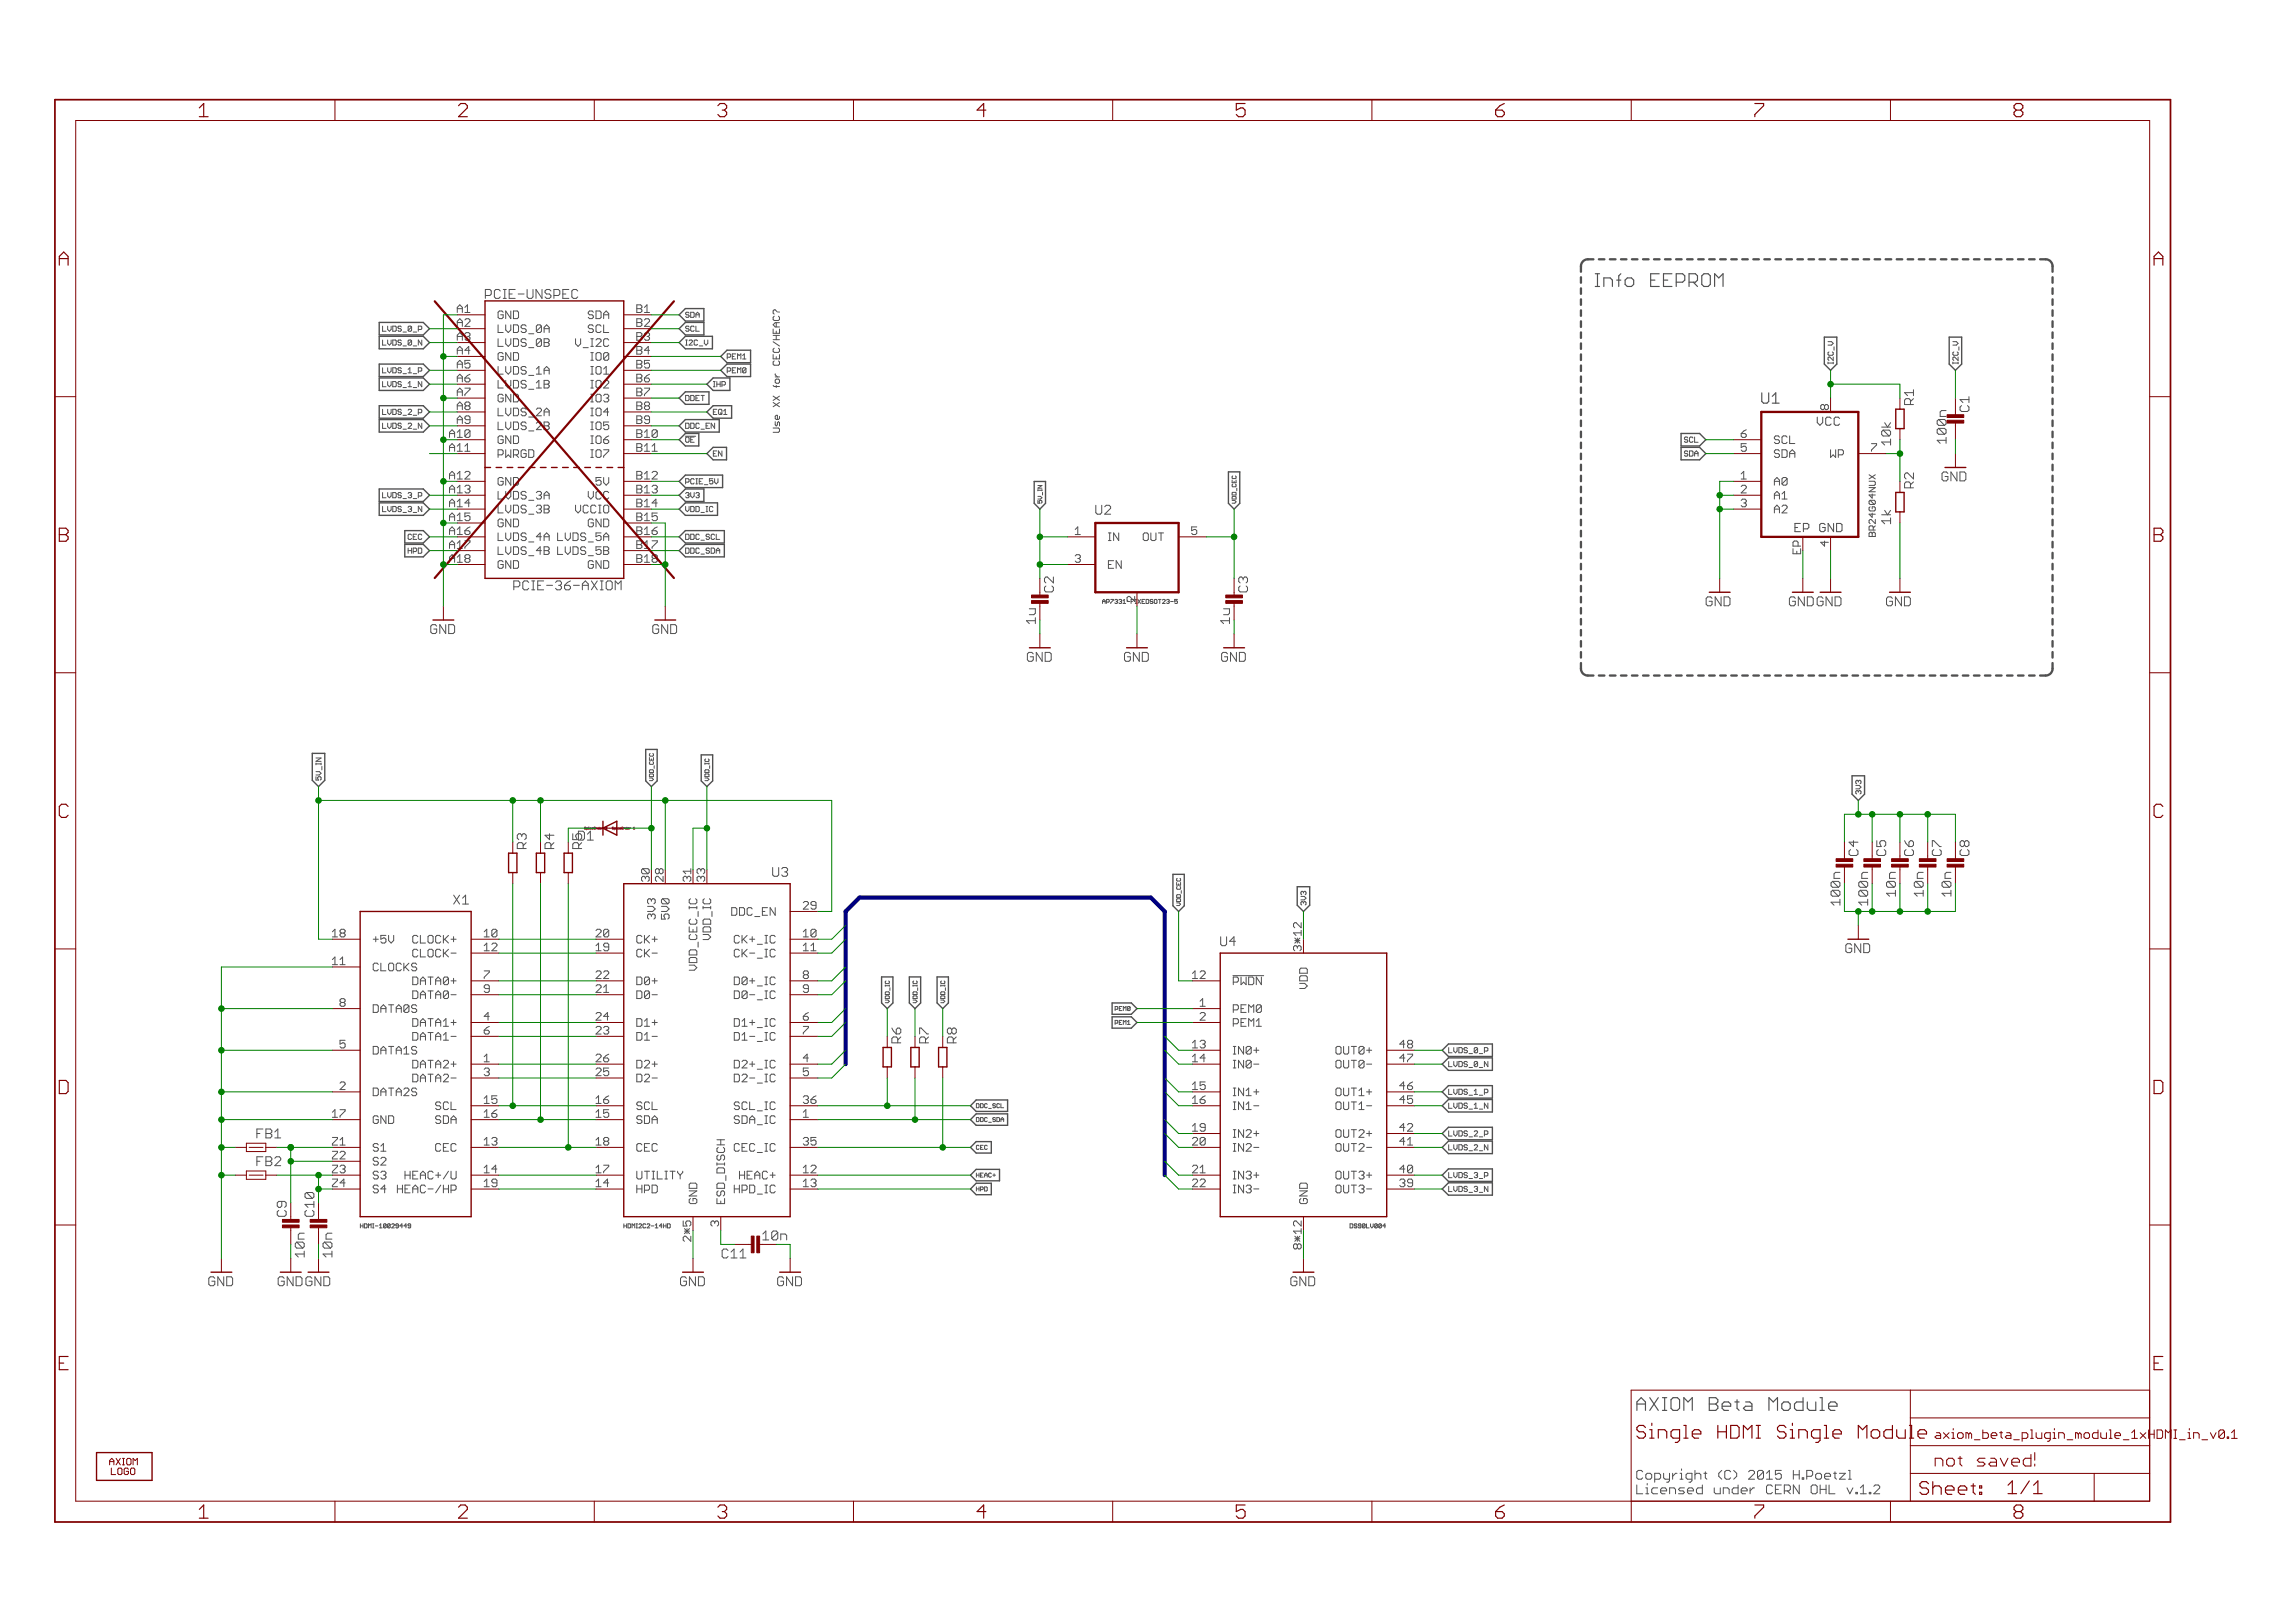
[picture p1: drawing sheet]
<svg xmlns="http://www.w3.org/2000/svg" width="420mm" height="297mm" viewBox="0 0 420 297" stroke-linecap="round" stroke-linejoin="round" font-family="sans-serif">
<defs><g id="words">
<g font-size="3.7" fill="#800000">
<text x="36.2" y="21.4">1</text>
<text x="83.7" y="21.4">2</text>
<text x="131.1" y="21.4">3</text>
<text x="178.6" y="21.4">4</text>
<text x="226" y="21.4">5</text>
<text x="273.5" y="21.4">6</text>
<text x="321" y="21.4">7</text>
<text x="368.4" y="21.4">8</text>
<text x="10.6" y="48.6">A</text>
<text x="394.1" y="48.6">A</text>
<text x="10.6" y="99.2">B</text>
<text x="394.1" y="99.2">B</text>
<text x="10.6" y="149.7">C</text>
<text x="394.1" y="149.7">C</text>
<text x="10.6" y="200.2">D</text>
<text x="394.1" y="200.2">D</text>
<text x="10.6" y="250.8">E</text>
<text x="394.1" y="250.8">E</text>
<text x="36.2" y="277.9">1</text>
<text x="83.7" y="277.9">2</text>
<text x="131.1" y="277.9">3</text>
<text x="178.6" y="277.9">4</text>
<text x="226" y="277.9">5</text>
<text x="273.5" y="277.9">6</text>
<text x="321" y="277.9">7</text>
<text x="368.4" y="277.9">8</text>
</g>
<g font-size="3.6" fill="#505050">
<text x="291.7" y="52.5">Info EEPROM</text>
<text x="299.3" y="258.2">AXIOM Beta Module</text>
</g>
<g font-size="3.6" fill="#800000">
<text x="299.3" y="263.3">Single HDMI Single Module</text>
<text x="367.2" y="273.5">1/1</text>
</g>
<text font-size="3.2" fill="#800000" x="353.9" y="268.4">not saved!</text>
<text font-size="2.9" fill="#505050" x="322.2" y="73.9">U1</text>
<g font-size="2.5" fill="#505050">
<text x="88.5" y="54.7">PCIE-UNSPEC</text>
<text x="350.1" y="74.1" transform="rotate(-90 350.1 74.1)">R1</text>
<text x="345.9" y="81.5" transform="rotate(-90 345.9 81.5)">10k</text>
<text x="356.1" y="80.9" transform="rotate(-90 356.1 80.9)">100n</text>
<text x="350.1" y="89.4" transform="rotate(-90 350.1 89.4)">R2</text>
<text x="200.2" y="94.2">U2</text>
<text x="345.9" y="95.9" transform="rotate(-90 345.9 95.9)">1k</text>
<text x="94.4" y="108">PCIE-36-AXIOM</text>
<text x="189.3" y="113.9" transform="rotate(-90 189.3 113.9)">1u</text>
<text x="224.9" y="113.9" transform="rotate(-90 224.9 113.9)">1u</text>
<text x="96.1" y="155.4" transform="rotate(-90 96.1 155.4)">R3</text>
<text x="101.2" y="155.4" transform="rotate(-90 101.2 155.4)">R4</text>
<text x="105.8" y="153.8">D1</text>
<text x="106.3" y="155.4" transform="rotate(-90 106.3 155.4)">R5</text>
<text x="141.4" y="160.5">U3</text>
<text x="82.9" y="165.5">X1</text>
<text x="336.6" y="165.2" transform="rotate(-90 336.6 165.2)">100n</text>
<text x="341.7" y="165.2" transform="rotate(-90 341.7 165.2)">100n</text>
<text x="346.8" y="163.7" transform="rotate(-90 346.8 163.7)">10n</text>
<text x="351.9" y="163.7" transform="rotate(-90 351.9 163.7)">10n</text>
<text x="356.9" y="163.7" transform="rotate(-90 356.9 163.7)">10n</text>
<text x="223.1" y="173.2">U4</text>
<text x="164.7" y="190.9" transform="rotate(-90 164.7 190.9)">R6</text>
<text x="169.8" y="190.9" transform="rotate(-90 169.8 190.9)">R7</text>
<text x="174.8" y="190.9" transform="rotate(-90 174.8 190.9)">R8</text>
<text x="46.9" y="208.3">FB1</text>
<text x="46.9" y="213.4">FB2</text>
<text x="52.2" y="222.7" transform="rotate(-90 52.2 222.7)">C9</text>
<text x="57.3" y="222.7" transform="rotate(-90 57.3 222.7)">C10</text>
<text x="299.3" y="270.8">Copyright (C) 2015 H.Poetzl</text>
<text x="299.3" y="273.5">Licensed under CERN OHL v.1.2</text>
</g>
<g font-size="2.5" fill="#800000">
<text x="360.2" y="75.4" transform="rotate(-90 360.2 75.4)">C1</text>
<text x="355.2" y="88.1">GND</text>
<text x="192.6" y="108.4" transform="rotate(-90 192.6 108.4)">C2</text>
<text x="228.2" y="108.4" transform="rotate(-90 228.2 108.4)">C3</text>
<text x="312" y="110.9">GND</text>
<text x="327.2" y="110.9">GND GND</text>
<text x="345" y="110.9">GND</text>
<text x="78.9" y="116">GND</text>
<text x="119.5" y="116">GND</text>
<text x="188.1" y="121.1">GND</text>
<text x="205.9" y="121.1">GND</text>
<text x="223.7" y="121.1">GND</text>
<text x="339.9" y="156.7" transform="rotate(-90 339.9 156.7)">C4</text>
<text x="345" y="156.7" transform="rotate(-90 345 156.7)">C5</text>
<text x="350.1" y="156.7" transform="rotate(-90 350.1 156.7)">C6</text>
<text x="355.2" y="156.7" transform="rotate(-90 355.2 156.7)">C7</text>
<text x="360.2" y="156.7" transform="rotate(-90 360.2 156.7)">C8</text>
<text x="338" y="174.4">GND</text>
<text x="139.3" y="227">10n</text>
<text x="38.3" y="235.4">GND</text>
<text x="51" y="235.4">GND GND</text>
<text x="124.6" y="235.4">GND</text>
<text x="142.4" y="235.4">GND</text>
<text x="236.4" y="235.4">GND</text>
</g>
<g font-size="2.5" fill="#008000">
<text x="55.5" y="229.7" transform="rotate(-90 55.5 229.7)">10n</text>
<text x="60.6" y="229.7" transform="rotate(-90 60.6 229.7)">10n</text>
<text x="132.2" y="230.3">C11</text>
</g>
<g font-size="2.3" fill="#505050">
<text x="332.3" y="77.9">VCC</text>
<text x="328.4" y="97.4">EP</text>
<text x="333.1" y="97.4">GND</text>
</g>
<g font-size="2.3" fill="#800000">
<text x="353.9" y="263.3">axiom_beta_plugin_module_1xH</text>
<text x="393.6" y="263.3">DMI</text>
<text x="397.9" y="263.3">_in_v0.1</text>
</g>
<g font-size="2.1" fill="#505050">
<text x="83.6" y="57.3">A1</text>
<text x="83.6" y="59.8">A2</text>
<text x="90.8" y="58.4">GND</text>
<text x="107.7" y="58.4">SDA</text>
<text x="116.2" y="57.3">B1</text>
<text x="116.2" y="59.8">B2</text>
<text x="83.6" y="62.3">A3</text>
<text x="83.6" y="64.9">A4</text>
<text x="90.8" y="60.9">LVDS_0A</text>
<text x="90.8" y="63.5">LVDS_0B</text>
<text x="90.8" y="66">GND</text>
<text x="105.1" y="63.5">V_I2C</text>
<text x="107.7" y="60.9">SCL</text>
<text x="107.7" y="66">IO0</text>
<text x="116.2" y="62.3">B3</text>
<text x="116.2" y="64.9">B4</text>
<text x="83.6" y="67.4">A5</text>
<text x="83.6" y="70">A6</text>
<text x="90.8" y="68.5">LVDS_1A</text>
<text x="90.8" y="71.1">LVDS_1B</text>
<text x="107.7" y="68.5">IO1</text>
<text x="107.7" y="71.1">IO2</text>
<text x="116.2" y="67.4">B5</text>
<text x="116.2" y="70">B6</text>
<text x="83.6" y="72.5">A7</text>
<text x="83.6" y="75">A8</text>
<text x="83.6" y="77.6">A9</text>
<text x="90.8" y="73.6">GND</text>
<text x="90.8" y="76.2">LVDS_2A</text>
<text x="107.7" y="73.6">IO3</text>
<text x="107.7" y="76.2">IO4</text>
<text x="116.2" y="72.5">B7</text>
<text x="116.2" y="75">B8</text>
<text x="116.2" y="77.6">B9</text>
<text x="334.5" y="75" transform="rotate(-90 334.5 75)">8</text>
<text x="82.3" y="80.1">A10</text>
<text x="82.3" y="82.7">A11</text>
<text x="90.8" y="78.7">LVDS_2B</text>
<text x="90.8" y="81.2">GND</text>
<text x="90.8" y="83.8">PWRGD</text>
<text x="107.7" y="78.7">IO5</text>
<text x="107.7" y="81.2">IO6</text>
<text x="107.7" y="83.8">IO7</text>
<text x="116.2" y="80.1">B10</text>
<text x="116.2" y="82.7">B11</text>
<text x="318.5" y="80.1">6</text>
<text x="318.5" y="82.7">5</text>
<text x="324.5" y="81.2">SCL</text>
<text x="324.5" y="83.8">SDA</text>
<text x="335" y="83.8">WP</text>
<text x="342.3" y="82.7">7</text>
<text x="82.3" y="87.7">A12</text>
<text x="90.8" y="88.8">GND</text>
<text x="109" y="88.8">5V</text>
<text x="116.2" y="87.7">B12</text>
<text x="318.5" y="87.7">1</text>
<text x="324.5" y="88.8">A0</text>
<text x="82.3" y="90.3">A13</text>
<text x="82.3" y="92.8">A14</text>
<text x="82.3" y="95.4">A15</text>
<text x="90.8" y="91.4">LVDS_3A</text>
<text x="90.8" y="93.9">LVDS_3B</text>
<text x="105.1" y="93.9">VCCIO</text>
<text x="107.7" y="91.4">VCC</text>
<text x="116.2" y="90.3">B13</text>
<text x="116.2" y="92.8">B14</text>
<text x="116.2" y="95.4">B15</text>
<text x="318.5" y="90.3">2</text>
<text x="318.5" y="92.8">3</text>
<text x="324.5" y="91.4">A1</text>
<text x="324.5" y="93.9">A2</text>
<text x="82.3" y="97.9">A16</text>
<text x="82.3" y="100.4">A17</text>
<text x="90.8" y="96.5">GND</text>
<text x="90.8" y="99">LVDS_4A</text>
<text x="90.8" y="101.5">LVDS_4B</text>
<text x="102.5" y="99">LVDS_5A</text>
<text x="102.5" y="101.5">LVDS_5B</text>
<text x="107.7" y="96.5">GND</text>
<text x="116.2" y="97.9">B16</text>
<text x="116.2" y="100.4">B17</text>
<text x="196.6" y="97.9">1</text>
<text x="202.6" y="99">IN</text>
<text x="209.3" y="99">OUT</text>
<text x="217.8" y="97.9">5</text>
<text x="334.5" y="99.9" transform="rotate(-90 334.5 99.9)">4</text>
<text x="82.3" y="103">A18</text>
<text x="90.8" y="104.1">GND</text>
<text x="107.7" y="104.1">GND</text>
<text x="116.2" y="103">B18</text>
<text x="196.6" y="103">3</text>
<text x="202.6" y="104.1">EN</text>
<text x="207.5" y="110.1" transform="rotate(-90 207.5 110.1)">2</text>
<text x="126.2" y="161.4" transform="rotate(-90 126.2 161.4)">31</text>
<text x="119.7" y="167.9" transform="rotate(-90 119.7 167.9)">3V3</text>
<text x="122.3" y="167.9" transform="rotate(-90 122.3 167.9)">5V0</text>
<text x="134.3" y="167.6">DDC_EN</text>
<text x="146.7" y="166.5">29</text>
<text x="60.7" y="171.5">18</text>
<text x="68" y="172.7">+5V</text>
<text x="75.9" y="172.7">CLOCK+</text>
<text x="88.3" y="171.5">10</text>
<text x="109" y="171.5">20</text>
<text x="116.2" y="172.7">CK+</text>
<text x="129.9" y="171.8" transform="rotate(-90 129.9 171.8)">VDD_IC</text>
<text x="134.3" y="172.7">CK+_IC</text>
<text x="146.7" y="171.5">10</text>
<text x="60.7" y="176.6">11</text>
<text x="68" y="177.7">CLOCKS</text>
<text x="75.9" y="175.2">CLOCK-</text>
<text x="88.3" y="179.2">7</text>
<text x="88.3" y="174.1">12</text>
<text x="109" y="179.2">22</text>
<text x="109" y="174.1">19</text>
<text x="116.2" y="175.2">CK-</text>
<text x="127.3" y="177" transform="rotate(-90 127.3 177)">VDD_CEC_IC</text>
<text x="134.3" y="175.2">CK-_IC</text>
<text x="146.7" y="179.2">8</text>
<text x="146.7" y="174.1">11</text>
<text x="218.2" y="179.2">12</text>
<text x="62" y="184.2">8</text>
<text x="68" y="185.4">DATA0S</text>
<text x="75.9" y="180.3">DATA0+</text>
<text x="75.9" y="182.8">DATA0-</text>
<text x="88.3" y="181.7">9</text>
<text x="109" y="181.7">21</text>
<text x="116.2" y="180.3">D0+</text>
<text x="116.2" y="182.8">D0-</text>
<text x="134.3" y="180.3">D0+_IC</text>
<text x="134.3" y="182.8">D0-_IC</text>
<text x="146.7" y="181.7">9</text>
<text x="219.5" y="184.2">1</text>
<text x="225.4" y="180.3">PWDN</text>
<text x="225.4" y="185.4">PEM0</text>
<text x="239.1" y="180.6" transform="rotate(-90 239.1 180.6)">VDD</text>
<text x="62" y="191.9">5</text>
<text x="75.9" y="187.9">DATA1+</text>
<text x="75.9" y="190.4">DATA1-</text>
<text x="88.3" y="186.8">4</text>
<text x="88.3" y="189.3">6</text>
<text x="109" y="186.8">24</text>
<text x="109" y="189.3">23</text>
<text x="116.2" y="187.9">D1+</text>
<text x="116.2" y="190.4">D1-</text>
<text x="134.3" y="187.9">D1+_IC</text>
<text x="134.3" y="190.4">D1-_IC</text>
<text x="146.7" y="186.8">6</text>
<text x="146.7" y="189.3">7</text>
<text x="218.2" y="191.9">13</text>
<text x="219.5" y="186.8">2</text>
<text x="225.4" y="187.9">PEM1</text>
<text x="255.9" y="191.9">48</text>
<text x="68" y="193">DATA1S</text>
<text x="75.9" y="195.5">DATA2+</text>
<text x="88.3" y="194.4">1</text>
<text x="88.3" y="196.9">3</text>
<text x="109" y="194.4">26</text>
<text x="109" y="196.9">25</text>
<text x="116.2" y="195.5">D2+</text>
<text x="134.3" y="195.5">D2+_IC</text>
<text x="146.7" y="194.4">4</text>
<text x="146.7" y="196.9">5</text>
<text x="218.2" y="194.4">14</text>
<text x="225.4" y="193">IN0+</text>
<text x="225.4" y="195.5">IN0-</text>
<text x="244.8" y="193">OUT0+</text>
<text x="244.8" y="195.5">OUT0-</text>
<text x="255.9" y="194.4">47</text>
<text x="62" y="199.5">2</text>
<text x="68" y="200.6">DATA2S</text>
<text x="75.9" y="198">DATA2-</text>
<text x="79.7" y="203.1">SCL</text>
<text x="88.3" y="202">15</text>
<text x="109" y="202">16</text>
<text x="116.2" y="203.1">SCL</text>
<text x="116.2" y="198">D2-</text>
<text x="134.3" y="203.1">SCL_IC</text>
<text x="134.3" y="198">D2-_IC</text>
<text x="146.7" y="202">36</text>
<text x="218.2" y="199.5">15</text>
<text x="218.2" y="202">16</text>
<text x="225.4" y="200.6">IN1+</text>
<text x="225.4" y="203.1">IN1-</text>
<text x="244.8" y="200.6">OUT1+</text>
<text x="244.8" y="203.1">OUT1-</text>
<text x="255.9" y="199.5">46</text>
<text x="255.9" y="202">45</text>
<text x="60.7" y="209.6">Z1</text>
<text x="60.7" y="204.6">17</text>
<text x="68" y="205.7">GND</text>
<text x="79.7" y="205.7">SDA</text>
<text x="88.3" y="209.6">13</text>
<text x="88.3" y="204.6">16</text>
<text x="109" y="209.6">18</text>
<text x="109" y="204.6">15</text>
<text x="116.2" y="205.7">SDA</text>
<text x="134.3" y="205.7">SDA_IC</text>
<text x="146.7" y="209.6">35</text>
<text x="146.7" y="204.6">1</text>
<text x="218.2" y="207.1">19</text>
<text x="218.2" y="209.6">20</text>
<text x="225.4" y="208.2">IN2+</text>
<text x="244.8" y="208.2">OUT2+</text>
<text x="255.9" y="207.1">42</text>
<text x="255.9" y="209.6">41</text>
<text x="60.7" y="212.2">Z2</text>
<text x="60.7" y="214.7">Z3</text>
<text x="68" y="210.7">S1</text>
<text x="68" y="213.3">S2</text>
<text x="68" y="215.8">S3</text>
<text x="74.6" y="215.8">HEAC+/U</text>
<text x="79.7" y="210.7">CEC</text>
<text x="88.3" y="214.7">14</text>
<text x="109" y="214.7">17</text>
<text x="116.2" y="210.7">CEC</text>
<text x="116.2" y="215.8">UTILITY</text>
<text x="134.3" y="210.7">CEC_IC</text>
<text x="135.6" y="215.8">HEAC+</text>
<text x="146.7" y="214.7">12</text>
<text x="218.2" y="214.7">21</text>
<text x="225.4" y="210.7">IN2-</text>
<text x="225.4" y="215.8">IN3+</text>
<text x="244.8" y="210.7">OUT2-</text>
<text x="244.8" y="215.8">OUT3+</text>
<text x="255.9" y="214.7">40</text>
<text x="60.7" y="217.2">Z4</text>
<text x="68" y="218.4">S4</text>
<text x="73.3" y="218.4">HEAC-/HP</text>
<text x="88.3" y="217.2">19</text>
<text x="109" y="217.2">14</text>
<text x="116.2" y="218.4">HPD</text>
<text x="127.3" y="220.3" transform="rotate(-90 127.3 220.3)">GND</text>
<text x="132.4" y="220.3" transform="rotate(-90 132.4 220.3)">ESD_DISCH</text>
<text x="134.3" y="218.4">HPD_IC</text>
<text x="146.7" y="217.2">13</text>
<text x="218.2" y="217.2">22</text>
<text x="225.4" y="218.4">IN3-</text>
<text x="239.1" y="220.3" transform="rotate(-90 239.1 220.3)">GND</text>
<text x="244.8" y="218.4">OUT3-</text>
<text x="255.9" y="217.2">39</text>
<text x="131.3" y="224.3" transform="rotate(-90 131.3 224.3)">3</text>
</g>
<g font-size="2.1" fill="#800000">
<text x="329.4" y="101.2" transform="rotate(-90 329.4 101.2)">EP</text>
<text x="118.6" y="161.4" transform="rotate(-90 118.6 161.4)">30</text>
<text x="121.2" y="161.4" transform="rotate(-90 121.2 161.4)">28</text>
<text x="128.8" y="161.4" transform="rotate(-90 128.8 161.4)">33</text>
<text x="238" y="174.1" transform="rotate(-90 238 174.1)">3*12</text>
<text x="126.2" y="226.9" transform="rotate(-90 126.2 226.9)">2*5</text>
<text x="238" y="228.2" transform="rotate(-90 238 228.2)">8*12</text>
</g>
<g font-size="1.8" fill="#505050">
<text x="142.5" y="78.6" transform="rotate(-90 142.5 78.6)">Use XX for CEC/HEAC?</text>
<text x="343.1" y="98.2" transform="rotate(-90 343.1 98.2)">BR24G04NUX</text>
</g>
<g font-size="1.8" fill="#800000">
<text x="19.8" y="268.1">AXIOM</text>
<text x="20" y="269.9">LOGO</text>
</g>
<g font-size="1.4" fill="#505050">
<text x="125.2" y="58.1">SDA</text>
<text x="70.4" y="63.2">LVDS_0_N</text>
<text x="70.4" y="60.7">LVDS_0_P</text>
<text x="125.2" y="63.2">I2C_V</text>
<text x="125.2" y="60.7">SCL</text>
<text x="132.8" y="65.7">PEM1</text>
<text x="70.4" y="68.3">LVDS_1_P</text>
<text x="70.4" y="70.8">LVDS_1_N</text>
<text x="130.3" y="70.8">IHP</text>
<text x="132.8" y="68.3">PEM0</text>
<text x="335.4" y="66.6" transform="rotate(-90 335.4 66.6)">I2C_V</text>
<text x="358.2" y="66.6" transform="rotate(-90 358.2 66.6)">I2C_V</text>
<text x="70.4" y="75.9">LVDS_2_P</text>
<text x="125.2" y="73.4">DDET</text>
<text x="130.3" y="75.9">EQ1</text>
<text x="70.4" y="78.4">LVDS_2_N</text>
<text x="125.2" y="78.4">DDC_EN</text>
<text x="125.2" y="81">OE</text>
<text x="130.3" y="83.5">EN</text>
<text x="308.3" y="83.5">SDA</text>
<text x="308.3" y="81">SCL</text>
<text x="125.2" y="88.6">PCIE_5V</text>
<text x="70.4" y="91.1">LVDS_3_P</text>
<text x="70.4" y="93.7">LVDS_3_N</text>
<text x="125.2" y="91.1">3V3</text>
<text x="125.2" y="93.7">VDD_IC</text>
<text x="74.6" y="98.8">CEC</text>
<text x="74.6" y="101.3">HPD</text>
<text x="125.2" y="98.8">DDC_SCL</text>
<text x="125.2" y="101.3">DDC_SDA</text>
<text x="58.5" y="142.8" transform="rotate(-90 58.5 142.8)">5V_IN</text>
<text x="340.4" y="145.4" transform="rotate(-90 340.4 145.4)">3V3</text>
<text x="238.8" y="165.7" transform="rotate(-90 238.8 165.7)">3V3</text>
<text x="264.9" y="195.3">LVDS_0_N</text>
<text x="264.9" y="192.7">LVDS_0_P</text>
<text x="264.9" y="200.3">LVDS_1_P</text>
<text x="264.9" y="202.9">LVDS_1_N</text>
<text x="264.9" y="208">LVDS_2_P</text>
<text x="264.9" y="210.5">LVDS_2_N</text>
<text x="264.9" y="215.6">LVDS_3_P</text>
<text x="264.9" y="218.1">LVDS_3_N</text>
</g>
<g font-size="1.1" fill="#505050">
<text x="190.5" y="92.1" transform="rotate(-90 190.5 92.1)">5V_IN</text>
<text x="226" y="92.1" transform="rotate(-90 226 92.1)">VDD_CEC</text>
<text x="202.2" y="110.5">AP7331-FI</text>
<text x="208.5" y="110.5">XEDSOT23-5</text>
<text x="119.4" y="142.9" transform="rotate(-90 119.4 142.9)">VDD_CEC</text>
<text x="129.5" y="142.9" transform="rotate(-90 129.5 142.9)">VDD_IC</text>
<text x="215.9" y="165.8" transform="rotate(-90 215.9 165.8)">VDD_CEC</text>
<text x="162.6" y="183.5" transform="rotate(-90 162.6 183.5)">VDD_IC</text>
<text x="167.6" y="183.5" transform="rotate(-90 167.6 183.5)">VDD_IC</text>
<text x="172.7" y="183.5" transform="rotate(-90 172.7 183.5)">VDD_IC</text>
<text x="204" y="185">PEM0</text>
<text x="204" y="187.5">PEM1</text>
<text x="178.4" y="202.8">DDC_SCL</text>
<text x="178.4" y="205.3">DDC_SDA</text>
<text x="178.4" y="210.4">CEC</text>
<text x="178.4" y="215.5">HEAC+</text>
<text x="178.4" y="218">HPD</text>
<text x="65.6" y="224.8">HDMI-10029449</text>
<text x="113.9" y="224.8">HDMI2C2-14HD</text>
<text x="247.3" y="224.8">DS90LV004</text>
</g>
<g font-size=".6" fill="#800080">
<text x="106.8" y="151.8">SpiceOrder 2</text>
<text x="111.9" y="151.8">SpiceOrder 1</text>
</g>
</g></defs>
<path d="M110.9 151.4l.2 .1-.2 .3h.2M116 151.8h.2" fill="none" stroke="#800080" stroke-width=".18"/>
<g fill="none" stroke="#505050" stroke-width=".18">
<path d="M70 59.7v.9h.7M105.5 53l.3 .3M105.8 54.3l-.3 .3M70 62.2v1h.7M70 67.3v.9h.7M70 69.8v1h.7M70 74.9v1h.7M70 77.4v1h.7M100.3 62l.2 .2v.3l-.2 .2 .2 .2v.3l-.2 .2M100.3 69.6l.2 .2v.3l-.2 .2 .2 .2v.3l-.2 .2M100.3 77.2l.2 .3v.2l-.2 .2 .2 .3v.2l-.2 .2M125.5 79.8h1.9"/>
<path d="M130.2 77.4l.6 1v-1M142.7 78.9l-.2 .2h-1M70 90.1v1h.7M70 92.7v.9h.7M100.3 92.5l.2 .2v.2l-.2 .3 .2 .2v.2l-.2 .3M131.1 98.7h.7M100.3 100.1l.2 .2v.2l-.2 .3 .2 .2v.2l-.2 .3M131.1 100.8h.7M131.4 100.3l.4 .3v.7M225.7 178.6h5.7M271.8 199.3h.4l.2 .2v.3l-.2 .2h-.4M271.8 191.7h.4l.2 .2v.3l-.2 .2h-.4"/>
<path d="M271.8 194.3l.6 .9v-.9M183.2 202.7h.5M183.2 204.9h.5M183.5 204.5l.2 .3v.5M271.8 201.9l.6 .9v-.9M271.8 207h.4l.2 .1v.4l-.2 .1h-.4M271.8 209.5l.6 1v-1M271.8 214.6h.4l.2 .2v.3l-.2 .1h-.4M271.8 217.1l.6 1v-1M74.8 224l.4 .1v.5l-.4 .1M74.8 224.4h.4M122.6 224l.1 .1v.5l-.1 .1"/>
<path d="M343.3 271.8h.6l.2 .2v.3l-1.1 1.1h1.1"/>
</g>
<g fill="none" stroke="#505050" stroke-width=".42">
<path d="M289.4 50.7v1.1M289.4 52.8v1M289.4 54.8v1M289.4 56.8v1M289.4 58.8v1M291.7 47.5a1.91 1.91 0 0 0-2 .4 2.1 2.1 0 0 0-.3 1.8M292.7 47.5h1M294.7 47.5h1.1M296.8 47.5h1M298.8 47.5h1M300.8 47.5h1M302.8 47.5h1"/>
<path d="M304.8 47.5h1.1M306.9 47.5h1M308.9 47.5h1M310.9 47.5h1M312.9 47.5h1M314.9 47.5h1.1M316.9 47.5h1.1M319 47.5h1M321 47.5h1M323 47.5h1M325 47.5h1.1M327 47.5h1.1"/>
<path d="M329.1 47.5h1M331.1 47.5h1M333.1 47.5h1M335.1 47.5h1M337.1 47.5h1.1M339.2 47.5h1M341.2 47.5h1M343.2 47.5h1M345.2 47.5h1M347.2 47.5h1.1M349.2 47.5h1.1M351.3 47.5h1"/>
<path d="M353.3 47.5h1M355.3 47.5h1M357.3 47.5h1.1M359.3 47.5h1.1M361.4 47.5h1M363.4 47.5h1M365.4 47.5h1M367.4 47.5h1M369.4 47.5h1.1M371.5 47.5h1M373.5 47.5a1.91 1.91 0 0 1 2 .4 2.1 2.1 0 0 1 .3 1.8M375.8 50.7v1.1"/>
<path d="M375.8 52.8v1M375.8 54.8v1M375.8 56.8v1M375.8 58.8v1M289.4 60.8v1M289.4 62.8v1.1M289.4 64.9v1M289.4 66.9v1M289.4 68.9v1M289.4 70.9v1M289.4 72.9v1.1M289.4 75v1"/>
<path d="M289.4 77v1M289.4 79v1M375.8 60.8v1M375.8 62.8v1.1M375.8 64.9v1M375.8 66.9v1M375.8 68.9v1M375.8 70.9v1M375.8 72.9v1.1M375.8 75v1M375.8 77v1M375.8 79v1"/>
<path d="M289.4 81v1M289.4 83v1M289.4 85v1.1M289.4 87.1v1M289.4 89.1v1M289.4 91.1v1M289.4 93.1v1M289.4 95.1v1M289.4 97.1v1.1M289.4 99.2v1M375.8 81v1M375.8 83v1"/>
<path d="M375.8 85v1.1M375.8 87.1v1M375.8 89.1v1M375.8 91.1v1M375.8 93.1v1M375.8 95.1v1M375.8 97.1v1.1M375.8 99.2v1M289.4 101.2v1M289.4 103.2v1M289.4 105.2v1M289.4 107.2v1"/>
<path d="M289.4 109.2v1.1M289.4 111.3v1M289.4 113.3v1M289.4 115.3v1M289.4 117.3v1M289.4 119.3v1.1M375.8 101.2v1M375.8 103.2v1M375.8 105.2v1M375.8 107.2v1M375.8 109.2v1.1M375.8 111.3v1"/>
<path d="M375.8 113.3v1M375.8 115.3v1M375.8 117.3v1M375.8 119.3v1.1M289.4 121.3a1.97 1.97 0 0 0 .5 2.1 2.13 2.13 0 0 0 1.8 .2M292.7 123.6h1M294.7 123.6h1.1M296.8 123.6h1M298.8 123.6h1M300.8 123.6h1M302.8 123.6h1M304.8 123.6h1.1"/>
<path d="M306.9 123.6h1M308.9 123.6h1M310.9 123.6h1M312.9 123.6h1M314.9 123.6h1.1M316.9 123.6h1.1M319 123.6h1M321 123.6h1M323 123.6h1M325 123.6h1.1M327 123.6h1.1M329.1 123.6h1"/>
<path d="M331.1 123.6h1M333.1 123.6h1M335.1 123.6h1M337.1 123.6h1.1M339.2 123.6h1M341.2 123.6h1M343.2 123.6h1M345.2 123.6h1M347.2 123.6h1.1M349.2 123.6h1.1M351.3 123.6h1M353.3 123.6h1"/>
<path d="M355.3 123.6h1M357.3 123.6h1.1M359.3 123.6h1.1M361.4 123.6h1M363.4 123.6h1M365.4 123.6h1M367.4 123.6h1M369.4 123.6h1.1M371.5 123.6h1M375.8 121.3a1.97 1.97 0 0 1-.5 2.1 2.13 2.13 0 0 1-1.8 .2"/>
</g>
<g fill="none" stroke="#505050" stroke-width=".25">
<path d="M69.4 59h8.1l1.1 1.2-1.1 1.1h-8.1zM124.3 57.6l1.2-1.1h3.4v2.3h-3.4zM69.4 61.6h8.1l1.1 1.1-1.1 1.1h-8.1zM69.4 76.8h8.1l1.1 1.1-1.1 1.2h-8.1zM69.4 66.6h8.1l1.1 1.2-1.1 1.1h-8.1zM69.4 69.2h8.1l1.1 1.1-1.1 1.2h-8.1zM69.4 74.3h8.1l1.1 1.1-1.1 1.1h-8.1zM124.3 60.2l1.2-1.2h3.4v2.3h-3.4zM124.3 62.7l1.2-1.1h4.9v2.2h-4.9zM124.3 77.9l1.2-1.1h6.2v2.3h-6.2zM124.3 72.9l1.2-1.2h4.3v2.3h-4.3zM129.4 70.3l1.2-1.1h3v2.3h-3z"/>
<path d="M129.4 75.4l1.2-1.1h3.3v2.2h-3.3zM132 65.2l1.1-1.1h4.3v2.3h-4.3zM133.1 66.6h4.3v2.3h-4.3l-1.1-1.1zM307.8 79.3h3.3l1.2 1.2-1.2 1.1h-3.3zM334 61.7h2.3v4.9l-1.2 1.2-1.1-1.2zM356.8 61.7h2.3v4.9l-1.1 1.2-1.2-1.2zM69.4 89.5h8.1l1.1 1.1-1.1 1.2h-8.1zM69.4 92h8.1l1.1 1.2-1.1 1.1h-8.1zM74.1 97.1h3.4l1.1 1.2-1.1 1.1h-3.4zM74.1 99.6h3.4l1.1 1.2-1.1 1.1h-3.4zM124.3 90.6l1.2-1.1h3.4v2.3h-3.4zM124.3 80.5l1.2-1.2h2.4v2.3h-2.4z"/>
<path d="M124.3 93.2l1.2-1.2h5.9v2.3h-5.9zM124.3 88.1l1.2-1.1h6.8v2.2h-6.8zM124.3 98.3l1.2-1.2h7.1v2.3h-7.1zM129.4 83l1.2-1.1h2.4v2.3h-2.4zM189.3 88.1h2.1v4l-1 1.1-1.1-1.1zM224.9 86.4h2.1v5.7l-1.1 1.1-1-1.1zM307.8 81.9h3.3l1.2 1.1-1.2 1.2h-3.3zM124.3 100.8l1.2-1.2h7.1v2.3h-7.1zM57.2 137.9h2.3v4.9l-1.2 1.2-1.1-1.2zM118.2 137.2h2.1v5.7l-1 1.1-1.1-1.1zM128.4 138.2h2.1v4.7l-1.1 1.1-1-1.1zM339.1 142h2.3v3.4l-1.2 1.1-1.1-1.1z"/>
<path d="M161.4 178.8h2.1v4.8l-1.1 1-1-1zM166.5 178.8h2.1v4.8l-1.1 1-1-1zM171.6 178.8h2v4.8l-1 1-1-1zM214.7 160h2.1v5.8l-1 1-1.1-1zM237.5 162.3h2.3v3.4l-1.2 1.1-1.1-1.1zM203.6 186.1h3.5l1.1 1-1.1 1.1h-3.5zM203.6 183.6h3.5l1.1 1-1.1 1h-3.5zM264 199.8l1.2-1.1h8v2.3h-8zM264 192.2l1.2-1.1h8v2.3h-8zM264 194.8l1.2-1.2h8v2.3h-8zM178.7 201.3h5.8v2.1h-5.8l-1-1zM178.7 203.9h5.8v2.1h-5.8l-1-1.1z"/>
<path d="M178.7 208.9h2.8v2.1h-2.8l-1-1zM178.7 216.6h2.8v2.1h-2.8l-1-1.1zM178.7 214h4.3v2.1h-4.3l-1-1zM264 202.4l1.2-1.2h8v2.3h-8zM264 207.5l1.2-1.2h8v2.3h-8zM264 210l1.2-1.1h8v2.2h-8zM264 215.1l1.2-1.2h8v2.3h-8zM264 217.6l1.2-1.1h8v2.2h-8z"/>
</g>
<g fill="none" stroke="#800000" stroke-width=".18">
<path d="M61.3 18.2v3.9M108.8 18.2v3.9M156.3 18.2v3.9M203.7 18.2v3.9M251.2 18.2v3.9M298.6 18.2v3.9M346.1 18.2v3.9M13.9 22.1h379.7v252.6h-379.7zM83.7 57.6h5.1M114.2 57.6h5.1M10.1 72.6h3.8M83.7 60.2h5.1"/>
<path d="M83.7 62.7h5.1M83.7 65.2h5.1M83.7 67.8h5.1M83.7 70.3h5.1M83.7 72.9h5.1M83.7 75.4h5.1M83.7 77.9h5.1M114.2 60.2h5.1M114.2 62.7h5.1M114.2 65.2h5.1M114.2 67.8h5.1M114.2 70.3h5.1"/>
<path d="M114.2 72.9h5.1M114.2 75.4h5.1M114.2 77.9h5.1M335.1 72.9v2.5M347.8 72.9v2M347.8 78.4v2.1M358 77.4v3.1M393.6 72.6h3.8M83.7 88.1h5.1M83.7 90.6h5.1M83.7 93.2h5.1M83.7 80.5h5.1"/>
<path d="M83.7 83h5.1M83.7 95.7h5.1M83.7 98.3h5.1M114.2 88.1h5.1M114.2 90.6h5.1M114.2 93.2h5.1M114.2 80.5h5.1M114.2 83h5.1M114.2 95.7h5.1M114.2 98.3h5.1M195.5 98.3h5M215.8 98.3h5.1"/>
<path d="M317.4 88.1h5.1M317.4 90.6h5.1M317.4 93.2h5.1M317.4 80.5h5.1M317.4 83h5.1M335.1 98.3v2.5M340.2 83h5.1M347.8 88.1v2M347.8 93.7v2M358 83v2.6M81.2 110.9v2.6M83.7 100.8h5.1"/>
<path d="M83.7 103.3h5.1M114.2 100.8h5.1M114.2 103.3h5.1M121.8 110.9v2.6M190.4 110.4v3.1M190.4 116v2.6M195.5 103.3h5M208.2 108.4v2.5M208.2 116v2.6M225.9 110.4v3.1M225.9 116v2.6M314.8 105.9v2.5"/>
<path d="M330.1 105.9v2.5M335.1 105.9v2.5M347.8 105.9v2.5M10.1 123.1h3.8M393.6 123.1h3.8M93.9 154.1v2M93.9 159.7v2M99 154.1v2M99 159.7v2M104 154.1v2M104 159.7v2M109.1 151.6h5.1"/>
<path d="M337.7 158.7v3M342.8 158.7v3M347.8 158.7v3M352.9 158.7v3M358 158.7v3M10.1 173.7h3.8M60.9 171.9h5M60.9 177h5M86.3 171.9h5M86.3 179.5h5M86.3 174.4h5M109.1 171.9h5.1"/>
<path d="M109.1 179.5h5.1M109.1 174.4h5.1M144.7 171.9h5M144.7 179.5h5M144.7 174.4h5M144.7 166.8h5M218.3 179.5h5.1M340.2 169.4v2.5M393.6 173.7h3.8M60.9 184.6h5M60.9 192.2h5M60.9 199.8h5"/>
<path d="M86.3 182.1h5M86.3 187.1h5M86.3 189.7h5M86.3 194.8h5M86.3 197.3h5M109.1 182.1h5.1M109.1 187.1h5.1M109.1 189.7h5.1M109.1 194.8h5.1M109.1 197.3h5.1M144.7 182.1h5M144.7 187.1h5"/>
<path d="M144.7 189.7h5M144.7 194.8h5M144.7 197.3h5M162.4 189.7v2M162.4 195.3v2M167.5 189.7v2M167.5 195.3v2M172.6 189.7v2M172.6 195.3v2M218.3 184.6h5.1M218.3 187.1h5.1M218.3 192.2h5.1"/>
<path d="M218.3 194.8h5.1M218.3 199.8h5.1M253.9 192.2h5.1M253.9 194.8h5.1M253.9 199.8h5.1M43.1 210h2M43.1 215.1h2M45.1 209.2h3.6v1.6h-3.6zM45.1 214.3h3.6v1.5h-3.6zM45.6 210h2.6M45.6 215.1h2.6M48.7 210h2"/>
<path d="M48.7 215.1h2M60.9 210h5M60.9 204.9h5M60.9 217.6h5M60.9 215.1h5M60.9 212.5h5M86.3 210h5M86.3 202.4h5M86.3 204.9h5M86.3 217.6h5M86.3 215.1h5M109.1 210h5.1"/>
<path d="M109.1 202.4h5.1M109.1 204.9h5.1M109.1 217.6h5.1M109.1 215.1h5.1M144.7 210h5M144.7 202.4h5M144.7 204.9h5M144.7 217.6h5M144.7 215.1h5M218.3 210h5.1M218.3 202.4h5.1M218.3 217.6h5.1"/>
<path d="M218.3 215.1h5.1M218.3 207.5h5.1M253.9 210h5.1M253.9 202.4h5.1M253.9 217.6h5.1M253.9 215.1h5.1M253.9 207.5h5.1M10.1 224.2h3.8M40.5 230.3v2.5M53.2 220.1v3.1M53.2 230.3v2.5M58.3 220.1v3.1"/>
<path d="M58.3 230.3v2.5M126.9 230.3v2.5M132 222.7v2.5M137 227.8h.5M144.7 230.3v2.5M238.6 230.3v2.5M393.6 224.2h3.8M349.7 254.4v5.1h43.9M393.6 254.4h-95v24.2M61.3 274.7v3.9M108.8 274.7v3.9M156.3 274.7v3.9"/>
<path d="M203.7 274.7v3.9M251.2 274.7v3.9M346.1 274.7v3.9M349.7 269.7h43.9M383.4 269.7v5M393.6 264.6h-43.9v10.1"/>
</g>
<path d="M353.1 271.5l-.4-.3h-.8l-.4 .3v.4l.4 .4h.8l.4 .4v.4l-.4 .4h-.8l-.4-.4M353.8 271.2v2.3M353.8 272.3l.4-.4h.8l.4 .4v1.2M356.2 272.7h1.5v-.4l-.4-.4h-.7l-.4 .4v.8l.4 .4h.7M358.5 272.7h1.6v-.4l-.4-.4h-.8l-.4 .4v.8l.4 .4h.8M360.8 271.9h.8M361.3 271.5v1.6l.3 .4M362.4 271.9h.4v.4h-.4zM362.4 273.1h.4v.4h-.4z" fill="none" stroke="#800000" stroke-width=".21"/>
<path d="M10.1 18.2h387.3v260.4h-387.3z" fill="none" stroke="#800000" stroke-width=".32"/>
<path d="M322.5 75.4h17.7v22.9h-17.7zM200.5 95.7h15.3v12.7h-15.3z" fill="none" stroke="#800000" stroke-width=".42"/>
<g fill="none" stroke="#800000" stroke-width=".25">
<path d="M88.8 55.1h25.4v50.8h-25.4zM347.1 74.9h1.5v3.5h-1.5zM88.8 85.6h1M90.8 85.6h1M92.8 85.6h1.1M94.9 85.6h1M96.9 85.6h1M98.9 85.6h1.1M101 85.6h1M103 85.6h1M105 85.6h1.1M107.1 85.6h1"/>
<path d="M109.1 85.6h1M111.1 85.6h1.1M113.2 85.6h1M347.1 90.1h1.5v3.6h-1.5zM93.1 156.1h1.5v3.6h-1.5zM98.2 156.1h1.5v3.6h-1.5zM103.3 156.1h1.5v3.6h-1.5zM110.4 151.6l2.5-1.3v2.5zM110.4 150.3v2.5M65.9 166.8h20.4v55.9h-20.4zM114.2 161.7h30.5v61h-30.5zM223.4 174.4h30.5v48.3h-30.5z"/>
<path d="M161.7 191.7h1.5v3.6h-1.5zM166.8 191.7h1.5v3.6h-1.5zM171.8 191.7h1.6v3.6h-1.6zM17.7 265.9h10.1v5h-10.1z"/>
</g>
<g fill="#800000" stroke="#800000" stroke-width=".18">
<path d="M356.5 76.9h3v.5h-3z"/>
<path d="M356.5 75.9h3v.5h-3z"/>
<path d="M56.8 224.2h3v.5h-3z"/>
<path d="M56.8 223.2h3v.5h-3z"/>
<path d="M51.7 224.2h3.1v.5h-3.1z"/>
<path d="M51.7 223.2h3.1v.5h-3.1z"/>
<path d="M336.1 158.2h3.1v.5h-3.1z"/>
<path d="M336.1 157.2h3.1v.5h-3.1z"/>
<path d="M341.2 158.2h3.1v.5h-3.1z"/>
<path d="M341.2 157.2h3.1v.5h-3.1z"/>
<path d="M346.3 158.2h3.1v.5h-3.1z"/>
<path d="M346.3 157.2h3.1v.5h-3.1z"/>
<path d="M351.4 158.2h3v.5h-3z"/>
<path d="M351.4 157.2h3v.5h-3z"/>
<path d="M138.6 226.2h.5v3.1h-.5z"/>
<path d="M137.5 226.2h.5v3.1h-.5z"/>
<path d="M356.5 158.2h3v.5h-3z"/>
<path d="M356.5 157.2h3v.5h-3z"/>
<path d="M188.8 109.9h3.1v.5h-3.1z"/>
<path d="M188.8 108.9h3.1v.5h-3.1z"/>
<path d="M224.4 109.9h3.1v.5h-3.1z"/>
<path d="M224.4 108.9h3.1v.5h-3.1z"/>
</g>
<path d="M79.6 55.1l43.8 50.7M123.4 55.1l-43.8 50.7" fill="none" stroke="#800000" stroke-width=".4"/>
<path d="M154.8 194.8v-28l2.6-2.5h53.3l2.5 2.5v48.3" fill="none" stroke="#000080" stroke-width=".76"/>
<g fill="none" stroke="#008000" stroke-width=".18">
<path d="M83.7 57.6h-2.5v53.3M119.3 57.6h5M78.6 70.3h5.1M78.6 62.7h5.1M78.6 60.2h5.1M78.6 77.9h5.1M78.6 67.8h5.1M78.6 75.4h5.1M81.2 65.2h2.5M81.2 72.9h2.5M119.3 65.2h12.7M119.3 72.9h5"/>
<path d="M119.3 70.3h10.1M119.3 62.7h5M119.3 60.2h5M119.3 77.9h5M119.3 67.8h12.7M119.3 75.4h10.1M335.1 67.8v5.1M335.1 70.3h12.7v2.6M358 67.8v5.1M78.6 90.6h5.1M78.6 93.2h5.1M78.6 83h5.1"/>
<path d="M78.6 98.3h5.1M81.2 88.1h2.5M81.2 80.5h2.5M81.2 95.7h2.5M119.3 88.1h5M119.3 90.6h5M119.3 93.2h5M119.3 80.5h5M119.3 95.7h2.5v15.2M119.3 83h10.1M119.3 98.3h5M190.4 93.2v12.7"/>
<path d="M190.4 98.3h5.1M220.9 98.3h5M225.9 93.2v12.7M312.3 80.5h5.1M312.3 83h5.1M314.8 90.6h2.6M314.8 93.2h2.6M317.4 88.1h-2.6v17.8M345.3 83h2.5M347.8 80.5v7.6M347.8 95.7v10.2M358 80.5v2.5"/>
<path d="M78.6 100.8h5.1M81.2 103.3h2.5M119.3 103.3h2.5M119.3 100.8h5M190.4 103.3h5.1M190.4 113.5v2.5M208.2 110.9v5.1M225.9 113.5v2.5M330.1 100.8v5.1M335.1 100.8v5.1M58.3 146.5h94v20.3h-2.6M58.3 144v27.9h2.6"/>
<path d="M93.9 146.5v7.6M99 146.5v7.6M109.1 151.6h-5.1v2.5M114.2 151.6h5.1M119.3 144v15.2M121.8 146.5v12.7M129.4 151.6h-2.5v7.6M129.4 144v15.2M337.7 154.1v-5.1h20.3v5.1M340.2 146.5v2.5M342.8 149v5.1M347.8 149v5.1"/>
<path d="M352.9 149v5.1M60.9 177h-20.4v53.3M91.3 171.9h17.8M91.3 179.5h17.8M91.3 174.4h17.8M93.9 161.7v40.7M99 161.7v43.2M104 161.7v48.3M154.8 169.4l-2.5 2.5h-2.6M154.8 177l-2.5 2.5h-2.6M154.8 179.5l-2.5 2.6h-2.6M154.8 171.9l-2.5 2.5h-2.6"/>
<path d="M215.8 166.8v12.7h2.5M238.6 166.8v5.1M337.7 161.7v5.1h20.3v-5.1M340.2 166.8v2.6M342.8 161.7v5.1M347.8 161.7v5.1M352.9 161.7v5.1M40.5 184.6h20.4M40.5 192.2h20.4M40.5 199.8h20.4M91.3 194.8h17.8M91.3 197.3h17.8"/>
<path d="M91.3 187.1h17.8M91.3 189.7h17.8M91.3 182.1h17.8M154.8 192.2l-2.5 2.6h-2.6M154.8 194.8l-2.5 2.5h-2.6M154.8 184.6l-2.5 2.5h-2.6M154.8 187.1l-2.5 2.6h-2.6M162.4 184.6v5.1M162.4 197.3v5.1M167.5 184.6v5.1M167.5 197.3v7.6M172.6 184.6v5.1"/>
<path d="M172.6 197.3v12.7M208.2 184.6h10.1M208.2 187.1h10.1M213.2 189.7l2.6 2.5h2.5M213.2 197.3l2.6 2.5h2.5M213.2 199.8l2.6 2.6h2.5M213.2 192.2l2.6 2.6h2.5M259 192.2h5M259 199.8h5M259 194.8h5M40.5 204.9h20.4M40.5 210h2.6"/>
<path d="M40.5 215.1h2.6M50.7 210h10.2M50.7 215.1h10.2M53.2 212.5h7.7M53.2 210v10.1M58.3 217.6h2.6M58.3 215.1v5M91.3 204.9h17.8M91.3 210h17.8M91.3 215.1h17.8M91.3 202.4h17.8M91.3 217.6h17.8"/>
<path d="M149.7 204.9h28M149.7 210h28M149.7 215.1h28M149.7 202.4h28M149.7 217.6h28M213.2 207.5l2.6 2.5h2.5M213.2 212.5l2.6 2.6h2.5M213.2 204.9l2.6 2.6h2.5M213.2 215.1l2.6 2.5h2.5M259 210h5M259 215.1h5M259 202.4h5"/>
<path d="M259 207.5h5M259 217.6h5M126.9 225.2v5.1M132 225.2v2.6M142.1 227.8h2.6v2.5M238.6 225.2v5.1"/>
</g>
<g fill="#008000" stroke="#008000" stroke-width=".18">
<circle cx="314.8" cy="90.6" r=".51"/>
<circle cx="314.8" cy="93.2" r=".51"/>
<circle cx="81.2" cy="65.2" r=".51"/>
<circle cx="81.2" cy="72.9" r=".51"/>
<circle cx="81.2" cy="80.5" r=".51"/>
<circle cx="81.2" cy="88.1" r=".51"/>
<circle cx="81.2" cy="95.7" r=".51"/>
<circle cx="81.2" cy="103.3" r=".51"/>
<circle cx="121.8" cy="103.3" r=".51"/>
<circle cx="40.5" cy="210" r=".51"/>
<circle cx="40.5" cy="204.9" r=".51"/>
<circle cx="40.5" cy="184.6" r=".51"/>
<circle cx="40.5" cy="192.2" r=".51"/>
<circle cx="40.5" cy="199.8" r=".51"/>
<circle cx="40.5" cy="215.1" r=".51"/>
<circle cx="340.2" cy="166.8" r=".51"/>
<circle cx="342.8" cy="166.8" r=".51"/>
<circle cx="347.8" cy="166.8" r=".51"/>
<circle cx="352.9" cy="166.8" r=".51"/>
<circle cx="335.1" cy="70.3" r=".51"/>
<circle cx="347.8" cy="83" r=".51"/>
<circle cx="58.3" cy="215.1" r=".51"/>
<circle cx="58.3" cy="217.6" r=".51"/>
<circle cx="53.2" cy="210" r=".51"/>
<circle cx="53.2" cy="212.5" r=".51"/>
<circle cx="340.2" cy="149" r=".51"/>
<circle cx="342.8" cy="149" r=".51"/>
<circle cx="347.8" cy="149" r=".51"/>
<circle cx="352.9" cy="149" r=".51"/>
<circle cx="99" cy="146.5" r=".51"/>
<circle cx="93.9" cy="146.5" r=".51"/>
<circle cx="58.3" cy="146.5" r=".51"/>
<circle cx="121.8" cy="146.5" r=".51"/>
<circle cx="190.4" cy="98.3" r=".51"/>
<circle cx="190.4" cy="103.3" r=".51"/>
<circle cx="99" cy="204.9" r=".51"/>
<circle cx="93.9" cy="202.4" r=".51"/>
<circle cx="104" cy="210" r=".51"/>
<circle cx="162.4" cy="202.4" r=".51"/>
<circle cx="167.5" cy="204.9" r=".51"/>
<circle cx="172.6" cy="210" r=".51"/>
<circle cx="119.3" cy="151.6" r=".51"/>
<circle cx="225.9" cy="98.3" r=".51"/>
<circle cx="129.4" cy="151.6" r=".51"/>
</g>
<use href="#words"/>
</svg>
